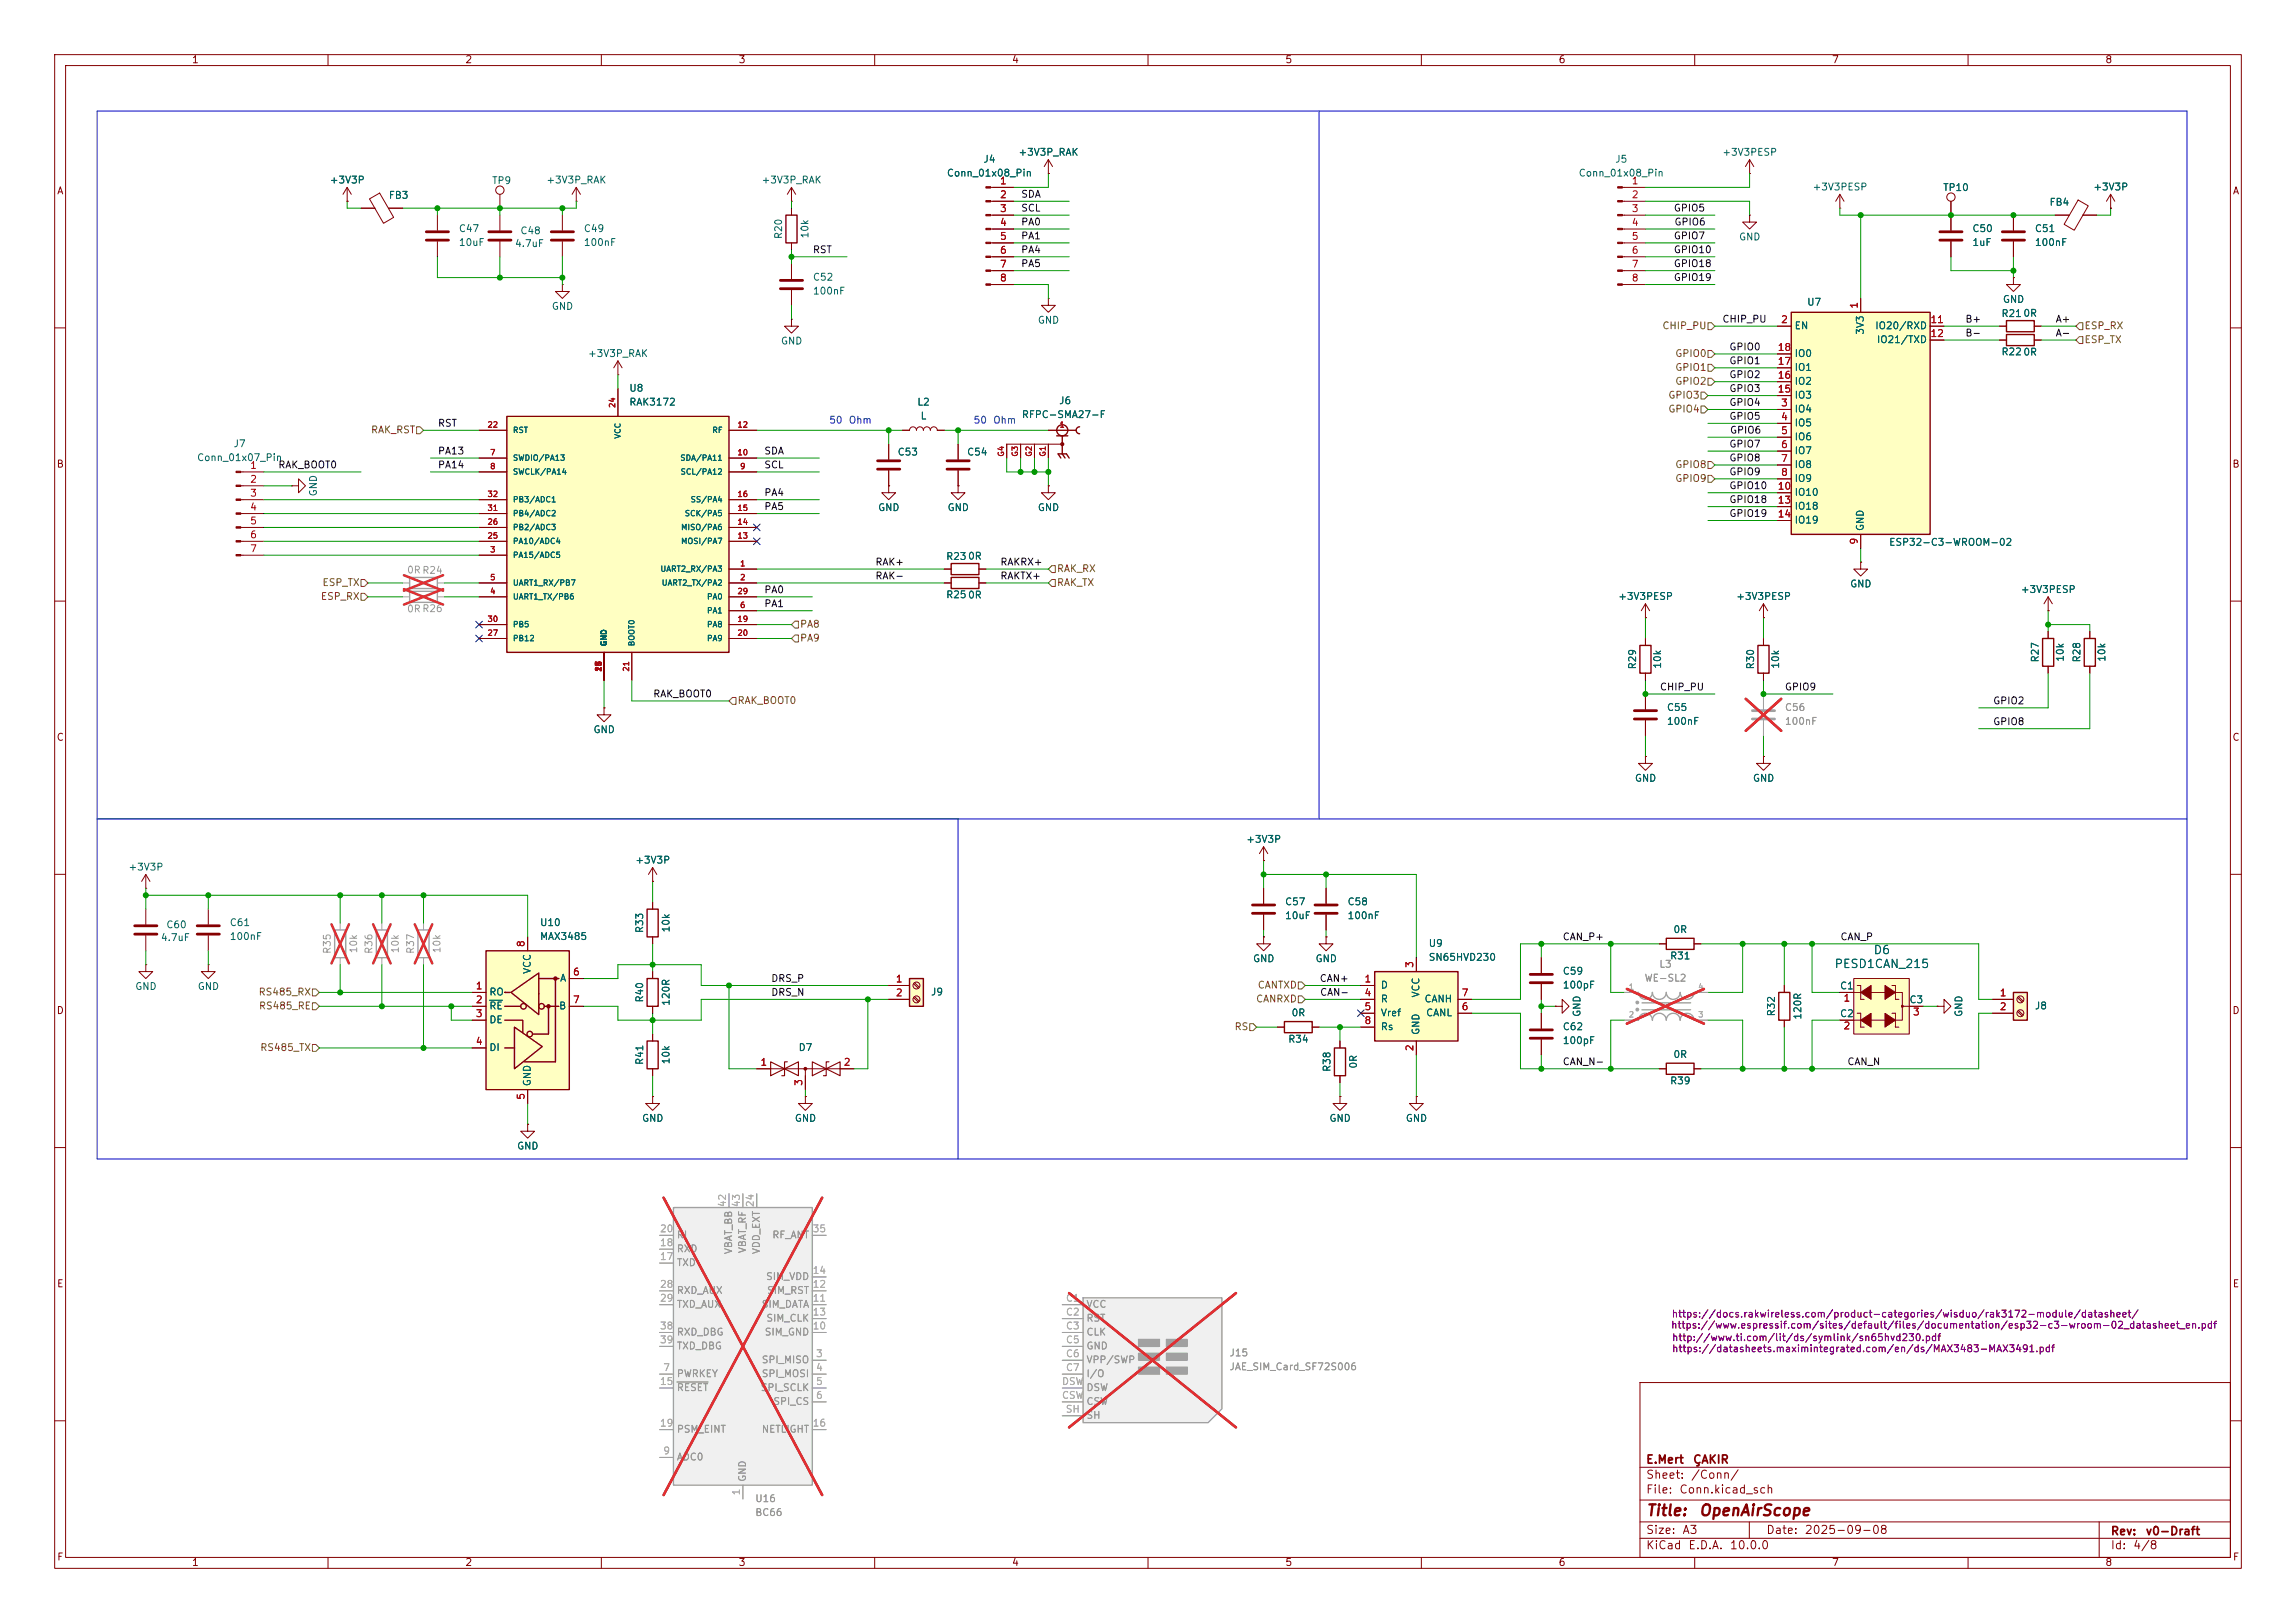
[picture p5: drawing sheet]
<svg xmlns="http://www.w3.org/2000/svg" width="420mm" height="297mm" viewBox="0 0 420 297" stroke-linecap="round" stroke-linejoin="round" font-family="sans-serif">
<defs><g id="words">
<g font-size="2" fill="#840000">
<text x="301" y="277.9">Title:</text>
<text x="310.6" y="277.9">OpenAirScope</text>
</g>
<g font-size="1.5" fill="#006464">
<text x="335.5" y="177.5">PESD1CAN_215</text>
<text x="342.6" y="175">D6</text>
</g>
<g font-size="1.5" fill="#840000">
<text x="301" y="268.2">E.Mert</text>
<text x="309.6" y="268.2">ÇAKIR</text>
<text x="301" y="273.7">File:</text>
<text x="301" y="271">Sheet:</text>
<text x="307.1" y="273.7">Conn.kicad_sch</text>
<text x="309.2" y="271">/Conn/</text>
<text x="301" y="281.1">Size:</text>
<text x="307.6" y="281.1">A3</text>
<text x="323" y="281.1">Date:</text>
<text x="330" y="281.1">2025-09-08</text>
<text x="386" y="281.3">Rev:</text>
<text x="392.4" y="281.3">v0-Draft</text>
<text x="301" y="283.9">KiCad</text>
<text x="308.7" y="283.9">E.D.A.</text>
<text x="316.3" y="283.9">10.0.0</text>
<text x="386" y="283.9">Id:</text>
<text x="390.1" y="283.9">4/8</text>
</g>
<g font-size="1.3" fill="#840000">
<text x="35" y="11.9">1</text>
<text x="85" y="11.9">2</text>
<text x="135" y="11.9">3</text>
<text x="185" y="11.9">4</text>
<text x="235" y="11.9">5</text>
<text x="285" y="11.9">6</text>
<text x="335" y="11.9">7</text>
<text x="385" y="11.9">8</text>
<text x="10.3" y="35.9">A</text>
<text x="408.3" y="35.9">A</text>
<text x="10.3" y="85.9">B</text>
<text x="408.2" y="85.9">B</text>
<text x="10.3" y="135.9">C</text>
<text x="408.2" y="135.9">C</text>
<text x="10.3" y="185.9">D</text>
<text x="408.2" y="185.9">D</text>
<text x="10.3" y="235.9">E</text>
<text x="408.3" y="235.9">E</text>
<text x="10.3" y="285.9">F</text>
<text x="35" y="286.9">1</text>
<text x="85" y="286.9">2</text>
<text x="135" y="286.9">3</text>
<text x="185" y="286.9">4</text>
<text x="235" y="286.9">5</text>
<text x="285" y="286.9">6</text>
<text x="335" y="286.9">7</text>
<text x="385" y="286.9">8</text>
<text x="408.3" y="285.9">F</text>
</g>
<g font-size="1.3" fill="#006464">
<text x="186.2" y="28.8">+3V3P_RAK</text>
<text x="314.9" y="28.8">+3V3PESP</text>
<text x="60.2" y="33.9">+3V3P</text>
<text x="89.9" y="34">TP9</text>
<text x="99.8" y="33.9">+3V3P_RAK</text>
<text x="139.2" y="33.9">+3V3P_RAK</text>
<text x="173.1" y="32.6">Conn_01x08_Pin</text>
<text x="179.8" y="30.1">J4</text>
<text x="288.7" y="32.6">Conn_01x08_Pin</text>
<text x="295.4" y="30.1">J5</text>
<text x="331.5" y="35.2">+3V3PESP</text>
<text x="355.3" y="35.3">TP10</text>
<text x="382.8" y="35.2">+3V3P</text>
<text x="71" y="36.7">FB3</text>
<text x="374.8" y="37.9">FB4</text>
<text x="83.8" y="42.8">C47</text>
<text x="83.8" y="45.3">10uF</text>
<text x="94.1" y="45.5">4.7uF</text>
<text x="95.1" y="43.2">C48</text>
<text x="106.7" y="45.3">100nF</text>
<text x="106.7" y="42.8">C49</text>
<text x="143.4" y="43.9" transform="rotate(-90 143.4 43.9)">R20</text>
<text x="148.2" y="43.7" transform="rotate(-90 148.2 43.7)">10k</text>
<text x="318" y="44.3">GND</text>
<text x="360.7" y="45.3">1uF</text>
<text x="360.7" y="42.8">C50</text>
<text x="372.1" y="45.3">100nF</text>
<text x="372.1" y="42.8">C51</text>
<text x="148.6" y="51.7">C52</text>
<text x="100.8" y="57">GND</text>
<text x="148.6" y="54.2">100nF</text>
<text x="189.7" y="59.5">GND</text>
<text x="330.5" y="56.2">U7</text>
<text x="366" y="58.3">R21</text>
<text x="366.3" y="55.7">GND</text>
<text x="370" y="58.3">0R</text>
<text x="107.5" y="65.6">+3V3P_RAK</text>
<text x="142.7" y="63.3">GND</text>
<text x="328.2" y="60.6">EN</text>
<text x="328.2" y="65.6">IO0</text>
<text x="341.2" y="61.4" transform="rotate(-90 341.2 61.4)">3V3</text>
<text x="342.9" y="60.6">IO20/RXD</text>
<text x="343.2" y="63.1">IO21/TXD</text>
<text x="366" y="65.3">R22</text>
<text x="370" y="65.4">0R</text>
<text x="115" y="72">U8</text>
<text x="328.2" y="70.7">IO2</text>
<text x="328.2" y="68.2">IO1</text>
<text x="115" y="74.5">RAK3172</text>
<text x="167.7" y="74.5">L2</text>
<text x="168.3" y="77.1">L</text>
<text x="186.8" y="76.8">RFPC-SMA27-F</text>
<text x="193.6" y="74.3">J6</text>
<text x="328.2" y="75.8">IO4</text>
<text x="328.2" y="73.3">IO3</text>
<text x="42.6" y="82.1">J7</text>
<text x="164.1" y="83.7">C53</text>
<text x="176.8" y="83.7">C54</text>
<text x="328.2" y="78.3">IO5</text>
<text x="328.2" y="80.9">IO6</text>
<text x="328.2" y="83.4">IO7</text>
<text x="35.9" y="84.7">Conn_01x07_Pin</text>
<text x="328.2" y="86">IO8</text>
<text x="328.2" y="88.5">IO9</text>
<text x="58.3" y="90.9" transform="rotate(-90 58.3 90.9)">GND</text>
<text x="160.5" y="93.8">GND</text>
<text x="173.2" y="93.8">GND</text>
<text x="189.7" y="93.8">GND</text>
<text x="328.2" y="91">IO10</text>
<text x="328.2" y="93.6">IO18</text>
<text x="328.2" y="96.1">IO19</text>
<text x="341.2" y="97.3" transform="rotate(-90 341.2 97.3)">GND</text>
<text x="345.4" y="100.2">ESP32-C3-WROOM-02</text>
<text x="173" y="102.8">R23</text>
<text x="177" y="102.7">0R</text>
<text x="338.3" y="107.8">GND</text>
<text x="173" y="109.8">R25</text>
<text x="177" y="109.8">0R</text>
<text x="295.9" y="110.1">+3V3PESP</text>
<text x="317.5" y="110.1">+3V3PESP</text>
<text x="369.6" y="108.8">+3V3PESP</text>
<text x="299.6" y="122.6" transform="rotate(-90 299.6 122.6)">R29</text>
<text x="304.1" y="122.5" transform="rotate(-90 304.1 122.5)">10k</text>
<text x="321.2" y="122.6" transform="rotate(-90 321.2 122.6)">R30</text>
<text x="325.7" y="122.5" transform="rotate(-90 325.7 122.5)">10k</text>
<text x="373.2" y="121.3" transform="rotate(-90 373.2 121.3)">R27</text>
<text x="377.8" y="121.2" transform="rotate(-90 377.8 121.2)">10k</text>
<text x="380.8" y="121.3" transform="rotate(-90 380.8 121.3)">R28</text>
<text x="385.4" y="121.2" transform="rotate(-90 385.4 121.2)">10k</text>
<text x="304.8" y="130.4">C55</text>
<text x="108.5" y="134.5">GND</text>
<text x="304.8" y="132.9">100nF</text>
<text x="299" y="143.4">GND</text>
<text x="320.5" y="143.4">GND</text>
<text x="227.9" y="154.5">+3V3P</text>
<text x="23.4" y="159.6">+3V3P</text>
<text x="116.1" y="158.3">+3V3P</text>
<text x="235" y="166">C57</text>
<text x="246.4" y="166">C58</text>
<text x="29.3" y="172.5">4.7uF</text>
<text x="30.3" y="170.2">C60</text>
<text x="41.9" y="172.3">100nF</text>
<text x="41.9" y="169.8">C61</text>
<text x="98.7" y="169.8">U10</text>
<text x="98.7" y="172.3">MAX3485</text>
<text x="118" y="170.9" transform="rotate(-90 118 170.9)">R33</text>
<text x="122.8" y="170.7" transform="rotate(-90 122.8 170.7)">10k</text>
<text x="235" y="168.5">10uF</text>
<text x="246.4" y="168.5">100nF</text>
<text x="261.2" y="173.6">U9</text>
<text x="306" y="171">0R</text>
<text x="97.4" y="178.3" transform="rotate(-90 97.4 178.3)">VCC</text>
<text x="102.3" y="179.9">A</text>
<text x="229.1" y="176.4">GND</text>
<text x="240.5" y="176.4">GND</text>
<text x="261.2" y="176.1">SN65HVD230</text>
<text x="285.8" y="178.7">C59</text>
<text x="305.4" y="175.9">R31</text>
<text x="24.6" y="181.5">GND</text>
<text x="36.1" y="181.5">GND</text>
<text x="89.4" y="182.5">RO</text>
<text x="89.4" y="185">RE</text>
<text x="102.2" y="185">B</text>
<text x="118" y="183.6" transform="rotate(-90 118 183.6)">R40</text>
<text x="122.8" y="184.2" transform="rotate(-90 122.8 184.2)">120R</text>
<text x="170.2" y="182.5">J9</text>
<text x="252.5" y="181.2">D</text>
<text x="252.5" y="183.7">R</text>
<text x="259.9" y="182.6" transform="rotate(-90 259.9 182.6)">VCC</text>
<text x="260.5" y="183.7">CANH</text>
<text x="285.8" y="181.2">100pF</text>
<text x="336.5" y="181.4">C1</text>
<text x="349.2" y="183.9">C3</text>
<text x="372.1" y="185">J8</text>
<text x="89.4" y="187.6">DE</text>
<text x="235.5" y="191.1">R34</text>
<text x="236.1" y="186.3">0R</text>
<text x="252.5" y="186.3">Vref</text>
<text x="252.5" y="188.8">Rs</text>
<text x="259.9" y="189.5" transform="rotate(-90 259.9 189.5)">GND</text>
<text x="260.8" y="186.3">CANL</text>
<text x="285.8" y="191.4">100pF</text>
<text x="285.8" y="188.8">C62</text>
<text x="289.4" y="186.2" transform="rotate(-90 289.4 186.2)">GND</text>
<text x="325" y="186.1" transform="rotate(-90 325 186.1)">R32</text>
<text x="329.8" y="186.7" transform="rotate(-90 329.8 186.7)">120R</text>
<text x="336.5" y="186.4">C2</text>
<text x="359.3" y="186.2" transform="rotate(-90 359.3 186.2)">GND</text>
<text x="89.4" y="192.6">DI</text>
<text x="118" y="195" transform="rotate(-90 118 195)">R41</text>
<text x="122.8" y="194.9" transform="rotate(-90 122.8 194.9)">10k</text>
<text x="146" y="192.6">D7</text>
<text x="243.7" y="196.3" transform="rotate(-90 243.7 196.3)">R38</text>
<text x="248.5" y="195.7" transform="rotate(-90 248.5 195.7)">0R</text>
<text x="306" y="193.9">0R</text>
<text x="97.4" y="198.9" transform="rotate(-90 97.4 198.9)">GND</text>
<text x="305.4" y="198.7">R39</text>
<text x="117.3" y="205.6">GND</text>
<text x="145.3" y="205.6">GND</text>
<text x="243.1" y="205.6">GND</text>
<text x="257" y="205.6">GND</text>
<text x="94.5" y="210.7">GND</text>
</g>
<g font-size="1.3" fill="#a90000">
<text x="182.8" y="34">1</text>
<text x="298.4" y="34">1</text>
<text x="182.8" y="36.6">2</text>
<text x="182.8" y="39.1">3</text>
<text x="182.8" y="41.7">4</text>
<text x="298.4" y="36.6">2</text>
<text x="298.4" y="39.1">3</text>
<text x="298.4" y="41.7">4</text>
<text x="182.8" y="44.2">5</text>
<text x="182.8" y="46.7">6</text>
<text x="298.4" y="44.2">5</text>
<text x="298.4" y="46.7">6</text>
<text x="182.8" y="49.3">7</text>
<text x="182.8" y="51.8">8</text>
<text x="298.4" y="49.3">7</text>
<text x="298.4" y="51.8">8</text>
<text x="325.7" y="59.4">2</text>
<text x="340.1" y="56.6" transform="rotate(-90 340.1 56.6)">1</text>
<text x="353" y="59.4">11</text>
<text x="325.1" y="64.5">18</text>
<text x="353" y="62">12</text>
<text x="325.1" y="69.6">16</text>
<text x="325.1" y="67.1">17</text>
<text x="325.1" y="72.1">15</text>
<text x="325.7" y="74.7">3</text>
<text x="325.7" y="77.2">4</text>
<text x="325.7" y="79.8">5</text>
<text x="325.7" y="82.3">6</text>
<text x="45.6" y="86.1">1</text>
<text x="45.6" y="88.6">2</text>
<text x="325.1" y="89.9">10</text>
<text x="325.7" y="84.8">7</text>
<text x="325.7" y="87.4">8</text>
<text x="45.6" y="91.2">3</text>
<text x="45.6" y="93.7">4</text>
<text x="325.1" y="92.5">13</text>
<text x="325.1" y="95">14</text>
<text x="45.6" y="96.3">5</text>
<text x="45.6" y="98.8">6</text>
<text x="45.6" y="101.3">7</text>
<text x="340.1" y="99.8" transform="rotate(-90 340.1 99.8)">9</text>
<text x="96.3" y="173.4" transform="rotate(-90 96.3 173.4)">8</text>
<text x="104.7" y="178.8">6</text>
<text x="258.8" y="177.2" transform="rotate(-90 258.8 177.2)">3</text>
<text x="86.9" y="181.4">1</text>
<text x="86.9" y="183.9">2</text>
<text x="104.7" y="183.9">7</text>
<text x="163.8" y="180.1">1</text>
<text x="163.8" y="182.6">2</text>
<text x="249.5" y="180.1">1</text>
<text x="249.5" y="182.6">4</text>
<text x="249.5" y="185.2">5</text>
<text x="267.3" y="185.2">6</text>
<text x="267.3" y="182.6">7</text>
<text x="337.1" y="183.6">1</text>
<text x="365.7" y="182.6">1</text>
<text x="365.7" y="185.2">2</text>
<text x="86.9" y="186.4">3</text>
<text x="86.9" y="191.5">4</text>
<text x="249.5" y="187.7">8</text>
<text x="337.1" y="188.7">2</text>
<text x="349.8" y="186.1">3</text>
<text x="139" y="195.3">1</text>
<text x="154.2" y="195.3">2</text>
<text x="258.8" y="192.5" transform="rotate(-90 258.8 192.5)">2</text>
<text x="96.3" y="201.4" transform="rotate(-90 96.3 201.4)">5</text>
<text x="147.1" y="198.8" transform="rotate(-90 147.1 198.8)">3</text>
</g>
<g font-size="1.3" fill="#0f0f0f">
<text x="186.7" y="39">SCL</text>
<text x="186.7" y="41.6">PA0</text>
<text x="186.7" y="36.5">SDA</text>
<text x="306.1" y="39">GPIO5</text>
<text x="306.2" y="41.6">GPIO6</text>
<text x="148.6" y="46.6">RST</text>
<text x="186.7" y="46.6">PA4</text>
<text x="186.7" y="44.1">PA1</text>
<text x="306.1" y="44.1">GPIO7</text>
<text x="306.1" y="46.6">GPIO10</text>
<text x="186.7" y="49.2">PA5</text>
<text x="306.1" y="51.7">GPIO19</text>
<text x="306.1" y="49.2">GPIO18</text>
<text x="315" y="59.3">CHIP_PU</text>
<text x="359.4" y="59.3">B+</text>
<text x="375.9" y="59.3">A+</text>
<text x="316.2" y="64.4">GPIO0</text>
<text x="359.4" y="61.9">B-</text>
<text x="375.9" y="61.9">A-</text>
<text x="316.2" y="67">GPIO1</text>
<text x="316.2" y="69.5">GPIO2</text>
<text x="316.2" y="74.6">GPIO4</text>
<text x="316.2" y="72">GPIO3</text>
<text x="316.2" y="77.1">GPIO5</text>
<text x="80" y="83.5">PA13</text>
<text x="80" y="78.4">RST</text>
<text x="139.7" y="83.5">SDA</text>
<text x="316.2" y="82.2">GPIO7</text>
<text x="316.3" y="79.7">GPIO6</text>
<text x="50.8" y="86">RAK_BOOT0</text>
<text x="80" y="86">PA14</text>
<text x="139.7" y="86">SCL</text>
<text x="316.2" y="87.3">GPIO9</text>
<text x="316.2" y="89.8">GPIO10</text>
<text x="316.2" y="84.7">GPIO8</text>
<text x="139.7" y="93.6">PA5</text>
<text x="139.7" y="91.1">PA4</text>
<text x="316.2" y="92.4">GPIO18</text>
<text x="316.2" y="94.9">GPIO19</text>
<text x="160" y="106.3">RAK-</text>
<text x="160" y="103.8">RAK+</text>
<text x="182.9" y="103.8">RAKRX+</text>
<text x="182.9" y="106.3">RAKTX+</text>
<text x="139.7" y="111.4">PA1</text>
<text x="139.7" y="108.9">PA0</text>
<text x="119.4" y="127.9">RAK_BOOT0</text>
<text x="303.5" y="126.7">CHIP_PU</text>
<text x="326.4" y="126.7">GPIO9</text>
<text x="364.5" y="129.2">GPIO2</text>
<text x="364.5" y="133">GPIO8</text>
<text x="285.8" y="172.4">CAN_P+</text>
<text x="336.5" y="172.4">CAN_P</text>
<text x="141" y="180">DRS_P</text>
<text x="241.3" y="180">CAN+</text>
<text x="141" y="182.5">DRS_N</text>
<text x="241.4" y="182.5">CAN-</text>
<text x="285.8" y="195.2">CAN_N-</text>
<text x="337.8" y="195.2">CAN_N</text>
</g>
<g font-size="1.3" fill="#725600">
<text x="304" y="60.6">CHIP_PU</text>
<text x="306.3" y="65.6">GPIO0</text>
<text x="381.2" y="60.6">ESP_RX</text>
<text x="381.2" y="63.1">ESP_TX</text>
<text x="306.3" y="68.2">GPIO1</text>
<text x="306.3" y="70.7">GPIO2</text>
<text x="305.1" y="73.3">GPIO3</text>
<text x="305.1" y="75.8">GPIO4</text>
<text x="67.8" y="79.6">RAK_RST</text>
<text x="306.3" y="88.5">GPIO9</text>
<text x="306.3" y="86">GPIO8</text>
<text x="58.9" y="107.5">ESP_TX</text>
<text x="193.2" y="107.5">RAK_TX</text>
<text x="193.2" y="105">RAK_RX</text>
<text x="58.6" y="110.1">ESP_RX</text>
<text x="146.2" y="115.2">PA8</text>
<text x="146.2" y="117.7">PA9</text>
<text x="134.8" y="129.1">RAK_BOOT0</text>
<text x="47.2" y="182.5">RS485_RX</text>
<text x="47.3" y="185">RS485_RE</text>
<text x="229.7" y="183.7">CANRXD</text>
<text x="230" y="181.2">CANTXD</text>
<text x="225.7" y="188.8">RS</text>
<text x="47.5" y="192.6">RS485_TX</text>
</g>
<g font-size="1.3" fill="#0000c2">
<text x="151.6" y="77.8">50</text>
<text x="155.2" y="77.8">Ohm</text>
<text x="178" y="77.8">50</text>
<text x="181.6" y="77.8">Ohm</text>
</g>
<g font-size="1.3" fill="#989898">
<text x="74.4" y="105.3">0R R24</text>
<text x="74.4" y="112.4">0R R26</text>
<text x="326.4" y="130.4">C56</text>
<text x="326.4" y="132.9">100nF</text>
<text x="60.8" y="174.7" transform="rotate(-90 60.8 174.7)">R35</text>
<text x="65.6" y="174.5" transform="rotate(-90 65.6 174.5)">10k</text>
<text x="68.4" y="174.7" transform="rotate(-90 68.4 174.7)">R36</text>
<text x="73.3" y="174.5" transform="rotate(-90 73.3 174.5)">10k</text>
<text x="76" y="174.7" transform="rotate(-90 76 174.7)">R37</text>
<text x="80.9" y="174.5" transform="rotate(-90 80.9 174.5)">10k</text>
<text x="300.7" y="179.9">WE-SL2</text>
<text x="303.4" y="177.4">L3</text>
<text x="123.7" y="226.9">RI</text>
<text x="141.2" y="226.9">RF_ANT</text>
<text x="123.7" y="232">TXD</text>
<text x="123.7" y="229.5">RXD</text>
<text x="134.2" y="229.6" transform="rotate(-90 134.2 229.6)">VBAT_BB</text>
<text x="136.8" y="229.4" transform="rotate(-90 136.8 229.4)">VBAT_RF</text>
<text x="139.3" y="229.6" transform="rotate(-90 139.3 229.6)">VDD_EXT</text>
<text x="123.7" y="237.1">RXD_AUX</text>
<text x="123.7" y="239.6">TXD_AUX</text>
<text x="139.2" y="239.6">SIM_DATA</text>
<text x="140" y="234.5">SIM_VDD</text>
<text x="140.2" y="237.1">SIM_RST</text>
<text x="198.6" y="239.6">VCC</text>
<text x="123.7" y="244.7">RXD_DBG</text>
<text x="139.8" y="244.7">SIM_GND</text>
<text x="140.1" y="242.2">SIM_CLK</text>
<text x="198.6" y="242.2">RST</text>
<text x="198.6" y="244.7">CLK</text>
<text x="123.7" y="247.2">TXD_DBG</text>
<text x="139.2" y="249.8">SPI_MISO</text>
<text x="198.6" y="247.2">GND</text>
<text x="198.6" y="249.8">VPP/SWP</text>
<text x="224.8" y="248.5">J15</text>
<text x="224.8" y="251.1">JAE_SIM_Card_SF72S006</text>
<text x="123.7" y="252.3">PWRKEY</text>
<text x="123.7" y="254.9">RESET</text>
<text x="139" y="254.9">SPI_SCLK</text>
<text x="139.2" y="252.3">SPI_MOSI</text>
<text x="141.3" y="257.4">SPI_CS</text>
<text x="198.6" y="252.3">I/O</text>
<text x="198.6" y="257.4">CSW</text>
<text x="198.6" y="254.9">DSW</text>
<text x="123.7" y="262.5">PSM_EINT</text>
<text x="139.2" y="262.5">NETLIGHT</text>
<text x="198.6" y="259.9">SH</text>
<text x="123.7" y="267.6">ADC0</text>
<text x="136.8" y="271.3" transform="rotate(-90 136.8 271.3)">GND</text>
<text x="138" y="275.2">U16</text>
<text x="138" y="277.7">BC66</text>
</g>
<g font-size="1.3" fill="#aaa">
<text x="133.1" y="221" transform="rotate(-90 133.1 221)">42</text>
<text x="135.6" y="221" transform="rotate(-90 135.6 221)">43</text>
<text x="138.2" y="221" transform="rotate(-90 138.2 221)">24</text>
<text x="120.6" y="225.8">20</text>
<text x="148.5" y="225.8">35</text>
<text x="120.6" y="230.9">17</text>
<text x="120.6" y="228.3">18</text>
<text x="148.5" y="233.4">14</text>
<text x="120.6" y="236">28</text>
<text x="120.6" y="238.5">29</text>
<text x="148.5" y="238.5">11</text>
<text x="148.5" y="236">12</text>
<text x="194.9" y="238.5">C1</text>
<text x="120.6" y="243.6">38</text>
<text x="148.5" y="243.6">10</text>
<text x="148.5" y="241">13</text>
<text x="194.9" y="241">C2</text>
<text x="194.9" y="243.6">C3</text>
<text x="120.6" y="246.1">39</text>
<text x="121.2" y="251.2">7</text>
<text x="149.2" y="248.7">3</text>
<text x="149.2" y="251.2">4</text>
<text x="194.9" y="246.1">C5</text>
<text x="194.9" y="248.7">C6</text>
<text x="194.9" y="251.2">C7</text>
<text x="120.6" y="253.7">15</text>
<text x="149.2" y="253.7">5</text>
<text x="149.2" y="256.3">6</text>
<text x="194.1" y="256.3">CSW</text>
<text x="194.1" y="253.7">DSW</text>
<text x="120.6" y="261.4">19</text>
<text x="148.5" y="261.4">16</text>
<text x="194.8" y="258.8">SH</text>
<text x="121.2" y="266.4">9</text>
<text x="135.6" y="273.8" transform="rotate(-90 135.6 273.8)">1</text>
</g>
<g font-size="1.3" fill="#840084">
<text x="305.6" y="243.4">https://www.espressif.com/sites/default/files/documentation/esp32-c3-wroom-02_datasheet_en.pdf</text>
<text x="305.7" y="241.4">https://docs.rakwireless.com/product-categories/wisduo/rak3172-module/datasheet/</text>
<text x="305.7" y="245.7">http://www.ti.com/lit/ds/symlink/sn65hvd230.pdf</text>
<text x="305.8" y="247.8">https://datasheets.maximintegrated.com/en/ds/MAX3483-MAX3491.pdf</text>
</g>
<g font-size="1" fill="#a90000">
<text x="112.8" y="74.8" transform="rotate(-90 112.8 74.8)">24</text>
<text x="89.1" y="78.5">22</text>
<text x="89.6" y="83.6">7</text>
<text x="134.8" y="83.6">10</text>
<text x="134.8" y="78.5">12</text>
<text x="183.9" y="83.7" transform="rotate(-90 183.9 83.7)">G4</text>
<text x="186.4" y="83.7" transform="rotate(-90 186.4 83.7)">G3</text>
<text x="189" y="83.7" transform="rotate(-90 189 83.7)">G2</text>
<text x="191.5" y="83.7" transform="rotate(-90 191.5 83.7)">G1</text>
<text x="193.7" y="78.5">1</text>
<text x="89.6" y="86.1">8</text>
<text x="135.3" y="86.1">9</text>
<text x="89.1" y="93.7">31</text>
<text x="89.1" y="91.2">32</text>
<text x="134.8" y="93.7">15</text>
<text x="134.8" y="91.2">16</text>
<text x="89.1" y="98.8">25</text>
<text x="89.1" y="96.3">26</text>
<text x="89.6" y="101.3">3</text>
<text x="134.8" y="98.8">13</text>
<text x="134.8" y="96.3">14</text>
<text x="89.6" y="106.4">5</text>
<text x="135.3" y="103.9">1</text>
<text x="135.3" y="106.4">2</text>
<text x="89.6" y="109">4</text>
<text x="134.8" y="109">29</text>
<text x="135.3" y="111.5">6</text>
<text x="89.1" y="116.6">27</text>
<text x="89.1" y="114">30</text>
<text x="134.8" y="114">19</text>
<text x="134.8" y="116.6">20</text>
<text x="110.2" y="123" transform="rotate(-90 110.2 123)">11</text>
<text x="110.2" y="123" transform="rotate(-90 110.2 123)">17</text>
<text x="110.2" y="123" transform="rotate(-90 110.2 123)">23</text>
<text x="110.2" y="123" transform="rotate(-90 110.2 123)">28</text>
<text x="110.2" y="122" transform="rotate(-90 110.2 122)">8</text>
<text x="115.3" y="123" transform="rotate(-90 115.3 123)">21</text>
</g>
<g font-size="1" fill="#006464">
<text x="93.7" y="79.5">RST</text>
<text x="113.8" y="80.4" transform="rotate(-90 113.8 80.4)">VCC</text>
<text x="130.2" y="79.5">RF</text>
<text x="93.7" y="84.6">SWDIO/PA13</text>
<text x="93.7" y="87.1">SWCLK/PA14</text>
<text x="124.3" y="84.6">SDA/PA11</text>
<text x="124.4" y="87.1">SCL/PA12</text>
<text x="93.7" y="94.7">PB4/ADC2</text>
<text x="93.7" y="92.2">PB3/ADC1</text>
<text x="125.2" y="94.7">SCK/PA5</text>
<text x="126.2" y="92.2">SS/PA4</text>
<text x="93.7" y="99.8">PA10/ADC4</text>
<text x="93.7" y="97.3">PB2/ADC3</text>
<text x="124.5" y="99.8">MOSI/PA7</text>
<text x="124.5" y="97.3">MISO/PA6</text>
<text x="93.7" y="102.3">PA15/ADC5</text>
<text x="93.7" y="107.4">UART1_RX/PB7</text>
<text x="120.7" y="104.9">UART2_RX/PA3</text>
<text x="121" y="107.4">UART2_TX/PA2</text>
<text x="93.7" y="110">UART1_TX/PB6</text>
<text x="129.2" y="112.5">PA1</text>
<text x="129.2" y="110">PA0</text>
<text x="93.7" y="117.6">PB12</text>
<text x="93.7" y="115">PB5</text>
<text x="111.2" y="118.4" transform="rotate(-90 111.2 118.4)">GND</text>
<text x="116.3" y="118.4" transform="rotate(-90 116.3 118.4)">BOOT0</text>
<text x="129.2" y="115">PA8</text>
<text x="129.2" y="117.6">PA9</text>
</g>
<g font-size="1" fill="#aaa">
<text x="297.8" y="181.4">1</text>
<text x="310.5" y="181.4">4</text>
<text x="297.8" y="186.4">2</text>
<text x="310.5" y="186.4">3</text>
</g>
</g></defs>
<g fill="none" stroke="#840000" stroke-width=".18">
<path d="M10 10h400v277h-400zM12 12h396v273h-396zM60 10v2M110 10v2M160 10v2M210 10v2M260 10v2M310 10v2M360 10v2M10 60h2M408 60h2M10 110h2"/>
<path d="M408 110h2M10 160h2M408 160h2M10 210h2M408 210h2M300 253h108v32h-108zM10 260h2M300 278.5h108M300 274.5h108M300 268.5h108M320 278.5v3M384 278.5v6.5"/>
<path d="M408 260h2M60 285v2M110 285v2M160 285v2M210 285v2M260 285v2M300 281.5h108M310 285v2M360 285v2"/>
</g>
<g fill="#a1a1a1" stroke="#a1a1a1" stroke-width=".25">
<circle cx="299.5" cy="183.5" r=".23"/>
<circle cx="299.5" cy="184.8" r=".23"/>
</g>
<path d="M299.7 181.6a1.27 1.27 0 0 0 1.3 1.3 1.27 1.27 0 0 0 1.3-1.3 1.27 1.27 0 0 0 1.2 1.3 1.27 1.27 0 0 0 1.3-1.3 1.27 1.27 0 0 0 1.3 1.3 1.27 1.27 0 0 0 1.2-1.3 1.27 1.27 0 0 0 1.3 1.3 1.27 1.27 0 0 0 1.3-1.3M299.7 186.7a1.27 1.27 0 0 1 1.3-1.3 1.27 1.27 0 0 1 1.3 1.3 1.27 1.27 0 0 1 1.2-1.3 1.27 1.27 0 0 1 1.3 1.3 1.27 1.27 0 0 1 1.3-1.3 1.27 1.27 0 0 1 1.2 1.3 1.27 1.27 0 0 1 1.3-1.3 1.27 1.27 0 0 1 1.3 1.3M300.4 183.5h8.8M300.4 184.8h8.8" fill="none" stroke="#a1a1a1" stroke-width=".25"/>
<path d="M297.2 181.6h2.5M297.2 186.7h2.5M309.9 181.6h2.5M309.9 186.7h2.5" fill="none" stroke="#a1a1a1" stroke-width=".18"/>
<path d="M297.6 181l14.1 6.3M311.7 181l-14.1 6.3" fill="none" stroke="#e12e31" stroke-width=".46"/>
<path d="M339.1 179.1h10.1v10.1h-10.1z" fill="#ffffc2"/>
<g fill="none" stroke="#840000" stroke-width=".18">
<path d="M105.4 36.8h.1M105.4 34.3l.8 1.3M105.4 34.3l-.8 1.3M105.4 34.3v2.5M322.6 113h.1M322.6 110.5l-.8 1.3M322.6 110.5l.7 1.3M322.6 110.5v2.5M340.4 102.9v1.2h1.2l-1.2 1.3-1.3-1.3h1.3M340.4 102.9h.1M38.1 176.5v1.3h1.3l-1.3 1.3-1.3-1.3h1.3M38.1 176.5h.1"/>
<path d="M38.1 166.4v2.8M38.1 171.2v2.8M242.6 162.6v2.8M242.6 167.4v2.8M281.9 175.3v2.8M303.5 172.7h1.3M309.9 172.7h1.2M339.1 179.1h10.1v10.1h-10.1zM281.9 180.1v2.8M281.9 185.4v2.8M281.9 190.2v2.8M303.5 195.6h1.3"/>
<path d="M309.9 195.6h1.2M336.5 181.6h3.9M336.5 186.7h3.9M339.7 180.3h.7v2.6h.6M339.7 185.4h.7v2.6h.6M342.3 181.6h2.5M342.3 186.7h2.5M344.8 181.6h.1M346.1 180.3h.6v2.6h.6M346.1 185.4h.6v2.6h.6M346.7 181.6h1.3v5.1h-1.3M348 184.2h3.8"/>
</g>
<g fill="#840000" stroke="#840000" stroke-width=".18">
<path d="M340.4 181.6l1.9-1.3v2.6z"/>
<path d="M340.4 186.7l1.9-1.3v2.6z"/>
<path d="M344.8 180.3l1.9 1.3-1.9 1.3z"/>
<path d="M344.8 185.4l1.9 1.3-1.9 1.3z"/>
<circle cx="348" cy="184.2" r=".18"/>
</g>
<path d="M61.2 170.2h2v5.1h-2zM68.8 170.2h2.1v5.1h-2.1zM76.5 170.2h2v5.1h-2z" fill="none" stroke="#a1a1a1" stroke-width=".25"/>
<path d="M62.2 168.9v1.3M62.2 175.3v1.2M69.8 168.9v1.3M69.8 175.3v1.2M77.5 168.9v1.3M77.5 175.3v1.2" fill="none" stroke="#a1a1a1" stroke-width=".18"/>
<path d="M60.6 169.1l3.2 7.2M63.8 169.1l-3.2 7.2M68.2 169.1l3.3 7.2M71.5 169.1l-3.3 7.2M75.9 169.1l3.2 7.2M79.1 169.1l-3.2 7.2" fill="none" stroke="#e12e31" stroke-width=".46"/>
<path d="M36.1 169.4h4M36.1 170.9h4M240.5 165.6h4.1M240.5 167.1h4.1M279.9 178.3h4.1M279.9 179.8h4.1M279.9 188.5h4.1M279.9 190h4.1" fill="none" stroke="#840000" stroke-width=".51"/>
<path d="M304.8 171.7h5.1v2h-5.1zM304.8 194.6h5.1v2h-5.1z" fill="none" stroke="#840000" stroke-width=".25"/>
<path d="M166.4 179.1h2.5v5.1h-2.5z" fill="#ffffc2"/>
<path d="M300 118.1h2v5.1h-2zM166.4 179.1h2.5v5.1h-2.5zM118.4 190.5h2v5.1h-2zM325.4 181.6h2v5.1h-2z" fill="none" stroke="#840000" stroke-width=".25"/>
<g fill="none" stroke="#840000" stroke-width=".18">
<path d="M191.8 88.9v1.3h1.2l-1.2 1.2-1.3-1.2h1.3M191.8 88.9h.1M301 113h.1M301 110.5l-.8 1.3M301 110.5l.8 1.3M301 110.5v2.5M301 116.8v1.3M301 123.2v1.3M167.3 179.8l.8 .9M119.4 189.2v1.3M119.4 195.6v1.3M138.4 195.6h17.8"/>
<path d="M147.3 195.6v3.8M162.6 180.3h3.8M162.6 182.9h3.8M167.1 180l.9 .8M167.1 182.5l.9 .9M167.3 182.4l.8 .8M284.5 184.2h1.2v-1.3l1.3 1.3-1.3 1.2v-1.2M284.5 184.2h.1M326.4 180.3v1.3M326.4 186.7v1.3M96.5 205.7v1.3h1.3l-1.3 1.3-1.3-1.3h1.3M96.5 205.7h.1"/>
<path d="M119.4 200.7v1.2h1.2l-1.2 1.3-1.3-1.3h1.3M119.4 200.7h.1M147.3 200.7v1.2h1.3l-1.3 1.3-1.3-1.3h1.3M147.3 200.7h.1"/>
<circle cx="167.6" cy="180.3" r=".63"/>
<circle cx="167.6" cy="182.9" r=".63"/>
</g>
<path d="M141 194.3v2.6l5-2.6v2.6zM144 194.3h-.5v2.6h-.5M148.6 194.3l5.1 2.6v-2.6l-5.1 2.6zM151.6 194.3h-.5v2.6h-.5" fill="none" stroke="#840000" stroke-width=".2"/>
<circle cx="147.3" cy="195.6" r=".25" fill="#840000" stroke="#840000" stroke-width=".18"/>
<path d="M368.3 181.6h2.5v5.1h-2.5z" fill="#ffffc2"/>
<path d="M368.3 181.6h2.5v5.1h-2.5z" fill="none" stroke="#840000" stroke-width=".25"/>
<g fill="none" stroke="#840000" stroke-width=".18">
<path d="M364.5 182.9h3.8M364.5 185.4h3.8M369 182.5l.9 .9M369 185.1l.9 .8M369.2 182.4l.9 .8M369.2 184.9l.9 .9"/>
<circle cx="369.6" cy="185.4" r=".63"/>
<circle cx="369.6" cy="182.9" r=".63"/>
</g>
<path d="M123.2 221h25.4v50.8h-25.4z" fill="#f0f0f0"/>
<path d="M123.2 221h25.4v50.8h-25.4z" fill="none" stroke="#a1a1a1" stroke-width=".25"/>
<g fill="none" stroke="#a1a1a1" stroke-width=".18">
<path d="M322.6 127v2.8M322.6 131.8v2.8M133.3 218.4v2.6M135.9 218.4v2.6M138.4 218.4v2.6M120.6 238.8h2.6M120.6 236.2h2.6M120.6 231.1h2.6M120.6 228.6h2.6M120.6 226.1h2.6M148.6 238.8h2.5M148.6 236.2h2.5"/>
<path d="M148.6 233.7h2.5M148.6 226.1h2.5M120.6 251.5h2.6M120.6 254h2.6M120.6 243.8h2.6M120.6 246.4h2.6M148.6 248.9h2.5M148.6 251.5h2.5M148.6 254h2.5M148.6 256.5h2.5M148.6 243.8h2.5M148.6 241.3h2.5"/>
<path d="M120.6 266.7h2.6M120.6 261.6h2.6M135.9 271.8v2.5M148.6 261.6h2.5"/>
</g>
<path d="M123.8 252.9h5.7" fill="none" stroke="#989898" stroke-width=".18"/>
<path d="M319.3 127.9l6.5 5.8M325.8 127.9l-6.5 5.8M121.4 219.2l29 54.4M150.4 219.2l-29 54.4" fill="none" stroke="#e12e31" stroke-width=".46"/>
<g fill="none" stroke="#840000" stroke-width=".18">
<path d="M91.4 35.6v2.5M91.4 39.4v2.8M102.9 39.4v2.8M144.8 36.8h.1M144.8 34.3l.7 1.3M144.8 34.3l-.8 1.3M144.8 34.3v2.5M144.8 38.1v1.3M320 39.4v1.2h1.3l-1.3 1.3-1.2-1.3h1.2M320 39.4h.1M356.9 39.4v2.8M368.3 39.4v2.8"/>
<path d="M91.4 44.2v2.8M102.9 52.1v1.2h1.2l-1.2 1.3-1.3-1.3h1.3M102.9 52.1h.1M102.9 44.2v2.8M144.8 58.4v1.3h1.2l-1.2 1.3-1.3-1.3h1.3M144.8 58.4h.1M144.8 44.5v1.2M144.8 48.3v2.8M144.8 53.1v2.8M191.8 54.6v1.3h1.2l-1.2 1.3-1.3-1.3h1.3M191.8 54.6h.1M356.9 44.2v2.8"/>
<path d="M365.8 59.7h1.2M368.3 50.8v1.3h1.3l-1.3 1.2-1.3-1.2h1.3M368.3 50.8h.1M368.3 44.2v2.8M372.1 59.7h1.3M113 68.6h.1M113 66l.8 1.3M113 66l-.7 1.3M113 66v2.6M165.1 78.7h1.3a.64 .64 0 0 1 .6-.6 .64 .64 0 0 1 .6 .6 .64 .64 0 0 1 .7-.6 .64 .64 0 0 1 .6 .6 .64 .64 0 0 1 .6-.6 .64 .64 0 0 1 .7 .6 .64 .64 0 0 1 .6-.6 .64 .64 0 0 1 .6 .6h1.3M191.8 78.7h5M365.8 62.2h1.2"/>
<path d="M372.1 62.2h1.3M44 86.4h4.3M44 88.9h4.3M44 91.4h4.3M44 94h4.3M44 96.5h4.3M44 99.1h4.3M162.6 88.9v1.3h1.2l-1.2 1.2-1.3-1.2h1.3M162.6 88.9h.1M162.6 81.3v2.8M162.6 86.1v2.8M175.3 88.9v1.3h1.2l-1.2 1.2-1.3-1.2h1.3"/>
<path d="M175.3 88.9h.1M175.3 81.3v2.8M175.3 86.1v2.8M186.7 81.3v2.5M189.2 81.3v2.5M191.8 81.3v2.5M194.3 81.3h-10.2v2.5M44 101.6h4.3M172.7 104.1h1.3M172.7 106.7h1.3M179.1 104.1h1.2M179.1 106.7h1.2"/>
<path d="M322.6 116.8v1.3M374.6 111.8h.1M374.6 109.2l-.7 1.3M374.6 109.2l.8 1.3M374.6 109.2v2.6M374.6 115.6v1.2M382.3 115.6v1.2M110.5 129.5v1.3h1.3l-1.3 1.3-1.3-1.3h1.3M110.5 129.5h.1M301 138.4v1.3h1.3l-1.3 1.3-1.3-1.3h1.3M301 138.4h.1M301 127v2.8"/>
<path d="M301 131.8v2.8M322.6 138.4v1.3h1.2l-1.2 1.3-1.3-1.3h1.3M322.6 138.4h.1M322.6 123.2v1.3M374.6 121.9v1.3M382.3 121.9v1.3M119.4 158.8l.7 1.2M119.4 158.8l-.8 1.2M119.4 158.8v2.5M231.1 157.5h.1M231.1 154.9l.8 1.3M231.1 154.9l-.7 1.3"/>
<path d="M231.1 154.9v2.6M119.4 161.3h.1M231.1 171.5v1.2h1.3l-1.3 1.3-1.2-1.3h1.2M231.1 171.5h.1M231.1 162.6v2.8M231.1 167.4v2.8M242.6 171.5v1.2h1.2l-1.2 1.3-1.3-1.3h1.3M242.6 171.5h.1M233.7 188h1.2M240 188h1.3M245.1 190.5v1.3M245.1 196.9v1.2"/>
<path d="M354.3 184.2h1.3v-1.3l1.3 1.3-1.3 1.2v-1.2M354.3 184.2h.1M245.1 200.7v1.2h1.3l-1.3 1.3-1.3-1.3h1.3M245.1 200.7h.1M259.1 200.7v1.2h1.2l-1.2 1.3-1.3-1.3h1.3M259.1 200.7h.1"/>
<circle cx="91.4" cy="34.8" r=".76"/>
</g>
<g fill="none" stroke="#840000" stroke-width=".25">
<path d="M143.8 39.4h2v5.1h-2zM367 58.7h5.1v2h-5.1zM193.3 79.8h2M194.3 79.8v3.3l.5 .7M197.5 78.1a.64 .64 0 0 0-.6 .6 .64 .64 0 0 0 .6 .7M367 61.2h5.1v2h-5.1zM194.1 83.8l-.6-.7h1.6l.5 .7M174 103.1h5.1v2.1h-5.1zM174 105.7h5.1v2h-5.1zM321.6 118.1h2v5.1h-2zM373.6 116.8h2.1v5.1h-2.1zM381.3 116.8h2v5.1h-2z"/>
<path d="M234.9 186.9h5.1v2.1h-5.1zM244.1 191.8h2v5.1h-2z"/>
<circle cx="194.3" cy="78.7" r="1.02"/>
<circle cx="194.3" cy="81.3" r=".25"/>
</g>
<g fill="none" stroke="#840000" stroke-width=".51">
<path d="M89.4 42.4h4.1M89.4 43.9h4.1M100.8 42.4h4.1M100.8 43.9h4.1M142.7 51.3h4.1M142.7 52.8h4.1M354.8 42.4h4.1M354.8 43.9h4.1M366.3 42.4h4M366.3 43.9h4M160.5 84.3h4.1M160.5 85.9h4.1"/>
<path d="M173.2 84.3h4.1M173.2 85.9h4.1M299 130h4M299 131.6h4M229.1 165.6h4.1M229.1 167.1h4.1"/>
</g>
<path d="M320.5 130h4.1M320.5 131.6h4.1" fill="none" stroke="#a1a1a1" stroke-width=".51"/>
<g fill="#840000" stroke="#840000" stroke-width=".18">
<path d="M43.2 86.2h.8v.3h-.8z"/>
<path d="M43.2 88.8h.8v.2h-.8z"/>
<path d="M43.2 91.3h.8v.3h-.8z"/>
<path d="M43.2 93.9h.8v.2h-.8z"/>
<path d="M43.2 96.4h.8v.2h-.8z"/>
<path d="M43.2 98.9h.8v.3h-.8z"/>
<path d="M43.2 101.5h.8v.2h-.8z"/>
</g>
<path d="M198.1 237.5h25.4v20.3l-2.5 2.5h-22.9z" fill="#f0f0f0"/>
<path d="M74.9 108.2h5.1v2h-5.1zM74.9 105.7h5.1v2h-5.1zM198.1 237.5h25.4v20.3l-2.5 2.5h-22.9z" fill="none" stroke="#a1a1a1" stroke-width=".25"/>
<g fill="#a1a1a1" stroke="#a1a1a1" stroke-width=".25">
<path d="M208.3 245.1h3.8v1.3h-3.8z"/>
<path d="M208.3 247.6h3.8v1.3h-3.8z"/>
<path d="M208.3 250.2h3.8v1.3h-3.8z"/>
<path d="M213.4 245.1h3.8v1.3h-3.8z"/>
<path d="M213.4 247.6h3.8v1.3h-3.8z"/>
<path d="M213.4 250.2h3.8v1.3h-3.8z"/>
</g>
<g fill="none" stroke="#a1a1a1" stroke-width=".18">
<path d="M73.7 109.2h1.2M73.7 106.7h1.2M80 109.2h1.3M80 106.7h1.3M194.3 238.8h3.8M194.3 241.3h3.8M194.3 243.8h3.8M194.3 246.4h3.8M194.3 248.9h3.8M194.3 251.5h3.8M194.3 256.5h3.8M194.3 254h3.8"/>
<path d="M194.3 259.1h3.8"/>
</g>
<path d="M73.9 107.8l7.2 2.8M73.9 105.3l7.2 2.8M81.1 107.8l-7.2 2.8M81.1 105.3l-7.2 2.8M195.6 236.6l30.5 24.6M226.1 236.6l-30.5 24.6" fill="none" stroke="#e12e31" stroke-width=".46"/>
<g fill="none" stroke="#840000" stroke-width=".18">
<path d="M63.5 36.8h.1M63.5 34.3l.8 1.3M63.5 34.3l-.8 1.3M63.5 34.3v2.5M66 38.1h2.6M67.6 36.4l1.8-1.1 2.6 4.5-1.8 1.1zM71.1 38.1h2.6M80 39.4v2.8M181.2 39.4h4.2M181.2 34.3h4.2M181.2 36.8h4.2M191.8 31.8h.1"/>
<path d="M191.8 29.2l.7 1.3M191.8 29.2l-.8 1.3M191.8 29.2v2.6M296.8 39.4h4.2M296.8 34.3h4.2M296.8 36.8h4.2M320 31.8h.1M320 29.2l-.7 1.3M320 29.2l.8 1.3M320 29.2v2.6M356.9 36.8v2.6M375.9 39.4h2.6"/>
<path d="M380.1 36.6l1.9 1.1-2.6 4.4-1.8-1.1zM381 39.4h2.5M386.1 38.1h.1M386.1 35.6l-.8 1.2M386.1 35.6l.7 1.2M386.1 35.6v2.5M80 44.2v2.8M181.2 41.9h4.2M181.2 44.5h4.2M181.2 47h4.2M181.2 49.5h4.2M181.2 52.1h4.2"/>
<path d="M296.8 41.9h4.2M296.8 44.5h4.2M296.8 47h4.2M296.8 49.5h4.2M296.8 52.1h4.2M53.3 88.9h1.3v-1.3l1.3 1.3-1.3 1.3v-1.3M53.3 88.9h.1"/>
<circle cx="356.9" cy="36.1" r=".76"/>
</g>
<path d="M78 42.4h4M78 43.9h4" fill="none" stroke="#840000" stroke-width=".51"/>
<g fill="#840000" stroke="#840000" stroke-width=".18">
<path d="M180.3 34.2h.9v.2h-.9z"/>
<path d="M180.3 36.7h.9v.3h-.9z"/>
<path d="M180.3 39.2h.9v.3h-.9z"/>
<path d="M180.3 41.8h.9v.2h-.9z"/>
<path d="M180.3 44.3h.9v.3h-.9z"/>
<path d="M180.3 46.9h.9v.2h-.9z"/>
<path d="M180.3 49.4h.9v.3h-.9z"/>
<path d="M180.3 51.9h.9v.3h-.9z"/>
<path d="M295.9 34.2h.9v.2h-.9z"/>
<path d="M295.9 36.7h.9v.3h-.9z"/>
<path d="M295.9 39.2h.9v.3h-.9z"/>
<path d="M295.9 41.8h.9v.2h-.9z"/>
<path d="M295.9 44.3h.9v.3h-.9z"/>
<path d="M295.9 46.9h.9v.2h-.9z"/>
<path d="M295.9 49.4h.9v.3h-.9z"/>
<path d="M295.9 51.9h.9v.3h-.9z"/>
</g>
<path d="M92.7 76.2h40.6v43.2h-40.6z" fill="#ffffc2"/>
<path d="M92.7 76.2h40.6v43.2h-40.6z" fill="none" stroke="#840000" stroke-width=".25"/>
<g fill="none" stroke="#840000" stroke-width=".18">
<path d="M87.6 78.7h5.1M113 71.1v5.1M133.3 78.7h5.1M87.6 83.8h5.1M87.6 86.4h5.1M87.6 99.1h5.1M87.6 96.5h5.1M87.6 94h5.1M87.6 91.4h5.1M133.3 83.8h5.1M133.3 86.4h5.1M133.3 99.1h5.1"/>
<path d="M133.3 96.5h5.1M133.3 94h5.1M133.3 91.4h5.1M87.6 106.7h5.1M87.6 101.6h5.1M87.6 109.2h5.1M87.6 114.3h5.1M87.6 116.8h5.1M110.5 119.4v5.1M115.6 119.4v5.1M133.3 104.1h5.1M133.3 106.7h5.1"/>
<path d="M133.3 109.2h5.1M133.3 111.8h5.1M133.3 114.3h5.1M133.3 116.8h5.1"/>
</g>
<path d="M251.5 177.8h15.2v12.7h-15.2z" fill="#ffffc2"/>
<path d="M251.5 177.8h15.2v12.7h-15.2z" fill="none" stroke="#840000" stroke-width=".25"/>
<g fill="none" stroke="#840000" stroke-width=".18">
<path d="M26.7 176.5v1.3h1.2l-1.2 1.3-1.3-1.3h1.3M26.7 176.5h.1M26.7 162.6h.1M26.7 160l.7 1.3M26.7 160l-.8 1.3M26.7 160v2.6M26.7 166.4v2.8M26.7 171.2v2.8M259.1 175.3v2.5M248.9 180.3h2.6M248.9 182.9h2.6M248.9 185.4h2.6"/>
<path d="M248.9 188h2.6M259.1 190.5v2.5M266.7 182.9h2.5M266.7 185.4h2.5"/>
</g>
<path d="M24.6 169.4h4.1M24.6 170.9h4.1" fill="none" stroke="#840000" stroke-width=".51"/>
<path d="M327.7 57.2h25.4v40.6h-25.4z" fill="#ffffc2"/>
<path d="M327.7 57.2h25.4v40.6h-25.4z" fill="none" stroke="#840000" stroke-width=".25"/>
<g fill="none" stroke="#840000" stroke-width=".18">
<path d="M325.1 59.7h2.6M340.4 54.6v2.6M353.1 59.7h2.5M325.1 74.9h2.6M325.1 77.5h2.6M325.1 72.4h2.6M325.1 69.9h2.6M325.1 67.3h2.6M325.1 64.8h2.6M353.1 62.2h2.5M325.1 80h2.6M325.1 82.6h2.6"/>
<path d="M325.1 85.1h2.6M325.1 87.6h2.6M325.1 90.2h2.6M325.1 92.7h2.6M325.1 95.3h2.6M340.4 97.8v2.5"/>
</g>
<path d="M88.9 174h15.2v25.4h-15.2z" fill="#ffffc2"/>
<g fill="none" stroke="#840000" stroke-width=".25">
<path d="M88.9 174h15.2v25.4h-15.2zM98.6 179.1h3.6M101.6 179.1v15.2h-5.7M118.4 179.1h2v5.1h-2zM118.4 166.4h2v5.1h-2zM92.3 186.7h3.3v2.3M92.3 184.2h2.9M92.3 191.8h1.7M92.5 181.6h-.2h1M93.5 181.6l5.1-3.5v7.6zM94.1 188l5.1 3.5-5.1 4.1zM99.6 184.2h2.6"/>
<path d="M100.3 184.2v5h-2.9"/>
<circle cx="95.8" cy="184.2" r=".51"/>
<circle cx="96.9" cy="189.2" r=".51"/>
<circle cx="99.1" cy="184.2" r=".51"/>
</g>
<g fill="#840000" stroke="#840000" stroke-width=".25">
<circle cx="100.3" cy="184.2" r=".28"/>
<circle cx="101.6" cy="179.1" r=".28"/>
</g>
<g fill="none" stroke="#840000" stroke-width=".18">
<path d="M63.5 36.8h.1M66 38.1h2.6M71.1 38.1h2.6M181.6 39.4h3.8M181.6 34.3h3.8M181.6 36.8h3.8M191.8 31.8h.1M336.5 38.1h.1M336.5 35.6l-.7 1.2M336.5 35.6l.8 1.2M336.5 35.6v2.5M356.9 36.8v5.4"/>
<path d="M368.3 39.4v2.8M375.9 39.4h2.6M381 39.4h2.5M386.1 38.1h.1M181.6 41.9h3.8M181.6 44.5h3.8M181.6 47h3.8M181.6 49.5h3.8M181.6 52.1h3.8M325.1 59.7h2.6M340.4 54.6v2.6M353.1 59.7h2.5"/>
<path d="M356.9 44.2v2.8M365.8 59.7h1.2M368.3 50.8h.1M368.3 44.2v2.8M372.1 59.7h1.3M87.6 78.7h5.1M113 71.1v5.1M133.3 78.7h5.1M165.1 78.7h1.3M171.4 78.7h1.3M191.8 78.7h5M325.1 74.9h2.6"/>
<path d="M325.1 77.5h2.6M325.1 72.4h2.6M325.1 69.9h2.6M325.1 67.3h2.6M325.1 64.8h2.6M353.1 62.2h2.5M365.8 62.2h1.2M372.1 62.2h1.3M87.6 83.8h5.1M87.6 86.4h5.1M87.6 99.1h5.1M87.6 96.5h5.1"/>
<path d="M87.6 94h5.1M87.6 91.4h5.1M133.3 83.8h5.1M133.3 86.4h5.1M133.3 99.1h5.1M133.3 96.5h5.1M133.3 94h5.1M133.3 91.4h5.1M162.6 88.9h.1M162.6 81.3v2.8M162.6 86.1v2.8M175.3 88.9h.1"/>
<path d="M175.3 81.3v2.8M175.3 86.1v2.8M184.1 81.3v2.5M186.7 81.3v2.5M189.2 81.3v2.5M191.8 88.9h.1M191.8 81.3v2.5M325.1 80h2.6M325.1 82.6h2.6M325.1 85.1h2.6M325.1 87.6h2.6M325.1 90.2h2.6"/>
<path d="M325.1 92.7h2.6M325.1 95.3h2.6M340.4 97.8v2.5M87.6 106.7h5.1M87.6 101.6h5.1M87.6 109.2h5.1M87.6 114.3h5.1M87.6 116.8h5.1M110.5 119.4v5.1M115.6 119.4v5.1M133.3 104.1h5.1M133.3 106.7h5.1"/>
<path d="M133.3 109.2h5.1M133.3 111.8h5.1M133.3 114.3h5.1M133.3 116.8h5.1M172.7 104.1h1.3M172.7 106.7h1.3M179.1 104.1h1.2M179.1 106.7h1.2M301 113h.1M301 116.8v1.3M322.6 113h.1M322.6 116.8v1.3"/>
<path d="M340.4 102.9h.1M374.6 111.8h.1M374.6 115.6v1.2M382.3 115.6v1.2M110.5 129.5h.1M301 138.4h.1M301 123.2v1.3M301 127v2.8M301 131.8v2.8M322.6 138.4h.1M322.6 123.2v1.3M374.6 121.9v1.3"/>
<path d="M382.3 121.9v1.3M231.1 157.5h.1M96.5 171.5v2.5M104.1 179.1h2.6M119.4 161.3h.1M119.4 165.1v1.3M119.4 171.5v1.2M119.4 177.8v1.3M231.1 171.5h.1M231.1 162.6v2.8M231.1 167.4v2.8M242.6 171.5h.1"/>
<path d="M242.6 162.6v2.8M242.6 167.4v2.8M259.1 175.3v2.5M281.9 175.3v2.8M303.5 172.7h1.3M309.9 172.7h1.2M86.4 181.6h2.5M86.4 184.2h2.5M86.4 186.7h2.5M86.4 191.8h2.5M96.5 199.4v2.5M104.1 184.2h2.6"/>
<path d="M119.4 184.2v1.2M119.4 189.2v1.3M119.4 195.6v1.3M138.4 195.6h2.6M147.3 196.9v2.5M153.7 195.6h2.5M162.6 182.9h3.8M162.6 180.3h3.8M233.7 188h1.2M240 188h1.3M245.1 190.5v1.3M245.1 196.9v1.2"/>
<path d="M248.9 182.9h2.6M248.9 185.4h2.6M248.9 188h2.6M248.9 180.3h2.6M259.1 190.5v2.5M266.7 182.9h2.5M266.7 185.4h2.5M281.9 180.1v2.8M281.9 185.4v2.8M281.9 190.2v2.8M284.5 184.2h.1M303.5 195.6h1.3"/>
<path d="M309.9 195.6h1.2M326.4 180.3v1.3M326.4 186.7v1.3M336.5 181.6h2.6M336.5 186.7h2.6M349.2 184.2h2.6M354.3 184.2h.1M364.5 182.9h3.8M364.5 185.4h3.8M96.5 205.7h.1M119.4 200.7h.1M147.3 200.7h.1"/>
<path d="M245.1 200.7h.1M259.1 200.7h.1"/>
</g>
<path d="M89.5 183h2.4" fill="none" stroke="#006464" stroke-width=".18"/>
<g fill="none" stroke="#725600" stroke-width=".18">
<path d="M312.4 59.1h.7l.6 .6-.6 .6h-.7zM380.4 59.1h.6v1.2h-.6l-.7-.6zM76.2 78.1h.6l.7 .6-.7 .7h-.6zM311.1 71.8h.7l.6 .6-.6 .6h-.7zM311.1 74.3h.7l.6 .6-.6 .7h-.7zM312.4 66.7h.7l.6 .6-.6 .6h-.7zM312.4 69.2h.7l.6 .7-.6 .6h-.7zM312.4 64.1h.7l.6 .7-.6 .6h-.7zM380.4 61.6h.6v1.3h-.6l-.7-.7zM312.4 87h.7l.6 .6-.6 .7h-.7zM312.4 84.5h.7l.6 .6-.6 .6h-.7zM66 108.6h.7l.6 .6-.6 .7h-.7z"/>
<path d="M66 106h.7l.6 .7-.6 .6h-.7zM145.4 113.7h.6v1.2h-.6l-.6-.6zM145.4 116.2h.6v1.3h-.6l-.6-.7zM192.4 106h.6v1.3h-.6l-.6-.6zM192.4 103.5h.6v1.3h-.6l-.6-.7zM134 127.6h.6v1.3h-.6l-.7-.6zM237.5 179.7h.6l.7 .6-.7 .7h-.6zM57.1 183.5h.7l.6 .7-.6 .6h-.7zM57.1 191.1h.7l.6 .7-.6 .6h-.7zM57.1 181h.7l.6 .6-.6 .6h-.7zM228.6 187.3h.6l.7 .7-.7 .6h-.6zM237.5 182.2h.6l.7 .7-.7 .6h-.6z"/>
</g>
<path d="M17.8 20.3h382.2v191.8h-382.2zM241.3 20.3v129.6M17.8 149.9h382.2M175.3 149.9v62.2" fill="none" stroke="#0000c2" stroke-width=".18"/>
<g fill="none" stroke="#009600" stroke-width=".18">
<path d="M63.5 36.8v1.3h2.5M80 38.1v1.3M91.4 38.1v1.3M102.9 38.1v1.3M105.4 36.8v1.3h-31.7M144.8 36.8v1.3M185.4 39.4h10.2M185.4 36.8h10.2M191.8 31.8v2.5h-6.4M301 39.4h12.7M301 36.8h19v2.6M320 31.8v2.5h-19"/>
<path d="M336.5 38.1v1.3h39.4M340.4 39.4v15.2M386.1 38.1v1.3h-2.6M80 47v3.8h22.9M91.4 47v3.8M102.9 47v5.1M144.8 47h10.1M144.8 45.7v2.6M144.8 55.9v2.5M185.4 49.5h10.2M185.4 47h10.2M185.4 44.5h10.2"/>
<path d="M185.4 41.9h10.2M185.4 52.1h6.4v2.5M301 49.5h12.7M301 47h12.7M301 44.5h12.7M301 41.9h12.7M301 52.1h12.7M313.7 59.7h11.4M355.6 59.7h10.2M356.9 47v2.5h11.4M368.3 47v3.8M373.4 59.7h6.3"/>
<path d="M77.5 78.7h10.1M113 68.6v2.5M138.4 78.7h26.7M162.6 78.7v2.6M172.7 78.7h19.1M175.3 78.7v2.6M312.4 72.4h12.7M312.4 74.9h12.7M312.4 77.5h12.7M313.7 67.3h11.4M313.7 64.8h11.4M313.7 69.9h11.4"/>
<path d="M355.6 62.2h10.2M373.4 62.2h6.3M48.3 86.4h17.7M48.3 94h39.3M48.3 91.4h39.3M48.3 88.9h5M48.3 96.5h39.3M48.3 99.1h39.3M78.7 86.4h8.9M78.7 83.8h8.9M138.4 86.4h11.5M138.4 94h11.5"/>
<path d="M138.4 91.4h11.5M138.4 83.8h11.5M184.1 83.8v2.6h7.7M186.7 83.8v2.6M189.2 83.8v2.6M191.8 83.8v5.1M312.4 90.2h12.7M312.4 92.7h12.7M312.4 80h12.7M312.4 82.6h12.7M312.4 95.3h12.7M313.7 87.6h11.4"/>
<path d="M313.7 85.1h11.4M48.3 101.6h39.3M67.3 106.7h6.4M67.3 109.2h6.4M81.3 106.7h6.3M81.3 109.2h6.3M138.4 104.1h34.3M138.4 114.3h6.4M138.4 106.7h34.3M138.4 116.8h6.4M138.4 111.8h10.2M138.4 109.2h10.2"/>
<path d="M180.3 104.1h11.5M180.3 106.7h11.5M301 113v3.8M322.6 113v3.8M340.4 100.3v2.6M374.6 114.3h7.7v1.3M374.6 111.8v3.8M110.5 124.5v5M115.6 124.5v3.8h17.7M301 124.5v2.5h12.7M301 134.6v3.8M322.6 124.5v2.5h12.7"/>
<path d="M322.6 134.6v3.8M374.6 123.2v6.3h-12.7M382.3 123.2v10.2h-20.4M231.1 157.5v5.1M26.7 163.8h69.8v7.7M26.7 162.6v3.8M26.7 174v2.5M38.1 163.8v2.6M38.1 174v2.5M62.2 163.8v5.1M62.2 176.5v5.1M69.8 163.8v5.1"/>
<path d="M69.8 176.5v7.7M77.5 163.8v5.1M77.5 176.5v15.3M106.7 179.1h6.3v-2.6h15.3v3.8h34.3M119.4 161.3v3.8M119.4 172.7v5.1M231.1 160h28v15.3M231.1 170.2v1.3M242.6 160v2.6M242.6 170.2v1.3M281.9 172.7v2.6M294.6 172.7v8.9h2.6"/>
<path d="M303.5 172.7h-25.4v10.2h-8.9M311.1 172.7h50.8v10.2h2.6M318.8 172.7v8.9h-6.4M326.4 172.7v7.6M331.5 172.7v8.9h5M58.4 181.6h28M58.4 184.2h28M58.4 191.8h28M82.5 184.2v2.5h3.9M119.4 185.4v3.8M119.4 196.9v3.8M133.3 180.3v15.3h5.1"/>
<path d="M147.3 199.4v1.3M158.7 182.9v12.7h-2.5M162.6 182.9h-34.3v3.8h-15.3v-2.5h-6.3M229.9 188h3.8M238.8 180.3h10.1M238.8 182.9h10.1M241.3 188h7.6M245.1 188v2.5M245.1 198.1v2.6M259.1 193v7.7M269.2 185.4h8.9v10.2h25.4M281.9 182.9v2.5"/>
<path d="M281.9 193v2.6M281.9 184.2h2.6M297.2 186.7h-2.6v8.9M312.4 186.7h6.4v8.9M326.4 188v7.6M336.5 186.7h-5v8.9M351.8 184.2h2.5M364.5 185.4h-2.6v10.2h-50.8M96.5 201.9v3.8"/>
</g>
<path d="M137.8 95.9l1.2 1.2M137.8 98.5l1.2 1.2M139 95.9l-1.2 1.2M139 98.5l-1.2 1.2M87 113.7l1.2 1.2M87 116.2l1.2 1.2M88.2 113.7l-1.2 1.2M88.2 116.2l-1.2 1.2M248.3 184.8l1.2 1.2M249.5 184.8l-1.2 1.2" fill="none" stroke="#000084" stroke-width=".18"/>
<g fill="none" stroke="#a1a1a1" stroke-width=".18">
<path d="M322.6 127v2.8M322.6 131.8v2.8M297.2 181.6h2.5M297.2 186.7h2.5M309.9 181.6h2.5M309.9 186.7h2.5M133.3 218.4v2.6M135.9 218.4v2.6M138.4 218.4v2.6M120.6 238.8h2.6M120.6 236.2h2.6M120.6 231.1h2.6"/>
<path d="M120.6 228.6h2.6M120.6 226.1h2.6M148.6 238.8h2.5M148.6 236.2h2.5M148.6 233.7h2.5M148.6 226.1h2.5M194.3 238.8h3.8M120.6 251.5h2.6M120.6 254h2.6M120.6 243.8h2.6M120.6 246.4h2.6M148.6 248.9h2.5"/>
<path d="M148.6 251.5h2.5M148.6 254h2.5M148.6 256.5h2.5M148.6 243.8h2.5M148.6 241.3h2.5M194.3 248.9h3.8M194.3 251.5h3.8M194.3 254h3.8M194.3 256.5h3.8M194.3 243.8h3.8M194.3 241.3h3.8M194.3 246.4h3.8"/>
<path d="M194.3 259.1h3.8M120.6 266.7h2.6M120.6 261.6h2.6M135.9 271.8v2.5M148.6 261.6h2.5"/>
</g>
<path d="M319.3 127.9l6.5 5.8M325.8 127.9l-6.5 5.8M297.6 181l14.1 6.3M311.7 181l-14.1 6.3M121.4 219.2l29 54.4M150.4 219.2l-29 54.4M195.6 236.6l30.5 24.6M226.1 236.6l-30.5 24.6" fill="none" stroke="#e12e31" stroke-width=".46"/>
<path d="M123.8 252.9h5.7" fill="none" stroke="#989898" stroke-width=".18"/>
<g fill="#009600" stroke="#009600" stroke-width=".18">
<circle cx="26.7" cy="163.8" r=".46"/>
<circle cx="38.1" cy="163.8" r=".46"/>
<circle cx="77.5" cy="191.8" r=".46"/>
<circle cx="82.5" cy="184.2" r=".46"/>
<circle cx="62.2" cy="181.6" r=".46"/>
<circle cx="69.8" cy="184.2" r=".46"/>
<circle cx="62.2" cy="163.8" r=".46"/>
<circle cx="69.8" cy="163.8" r=".46"/>
<circle cx="77.5" cy="163.8" r=".46"/>
<circle cx="144.8" cy="47" r=".46"/>
<circle cx="186.7" cy="86.4" r=".46"/>
<circle cx="189.2" cy="86.4" r=".46"/>
<circle cx="162.6" cy="78.7" r=".46"/>
<circle cx="91.4" cy="38.1" r=".46"/>
<circle cx="91.4" cy="50.8" r=".46"/>
<circle cx="102.9" cy="50.8" r=".46"/>
<circle cx="102.9" cy="38.1" r=".46"/>
<circle cx="80" cy="38.1" r=".46"/>
<circle cx="158.7" cy="182.9" r=".46"/>
<circle cx="119.4" cy="176.5" r=".46"/>
<circle cx="133.3" cy="180.3" r=".46"/>
<circle cx="119.4" cy="186.7" r=".46"/>
<circle cx="175.3" cy="78.7" r=".46"/>
<circle cx="191.8" cy="86.4" r=".46"/>
<circle cx="374.6" cy="114.3" r=".46"/>
<circle cx="331.5" cy="195.6" r=".46"/>
<circle cx="326.4" cy="195.6" r=".46"/>
<circle cx="318.8" cy="195.6" r=".46"/>
<circle cx="294.6" cy="195.6" r=".46"/>
<circle cx="318.8" cy="172.7" r=".46"/>
<circle cx="294.6" cy="172.7" r=".46"/>
<circle cx="326.4" cy="172.7" r=".46"/>
<circle cx="331.5" cy="172.7" r=".46"/>
<circle cx="322.6" cy="127" r=".46"/>
<circle cx="301" cy="127" r=".46"/>
<circle cx="281.9" cy="172.7" r=".46"/>
<circle cx="281.9" cy="195.6" r=".46"/>
<circle cx="281.9" cy="184.2" r=".46"/>
<circle cx="340.4" cy="39.4" r=".46"/>
<circle cx="356.9" cy="39.4" r=".46"/>
<circle cx="368.3" cy="39.4" r=".46"/>
<circle cx="368.3" cy="49.5" r=".46"/>
<circle cx="231.1" cy="160" r=".46"/>
<circle cx="242.6" cy="160" r=".46"/>
<circle cx="245.1" cy="188" r=".46"/>
</g>
<use href="#words"/>
</svg>
